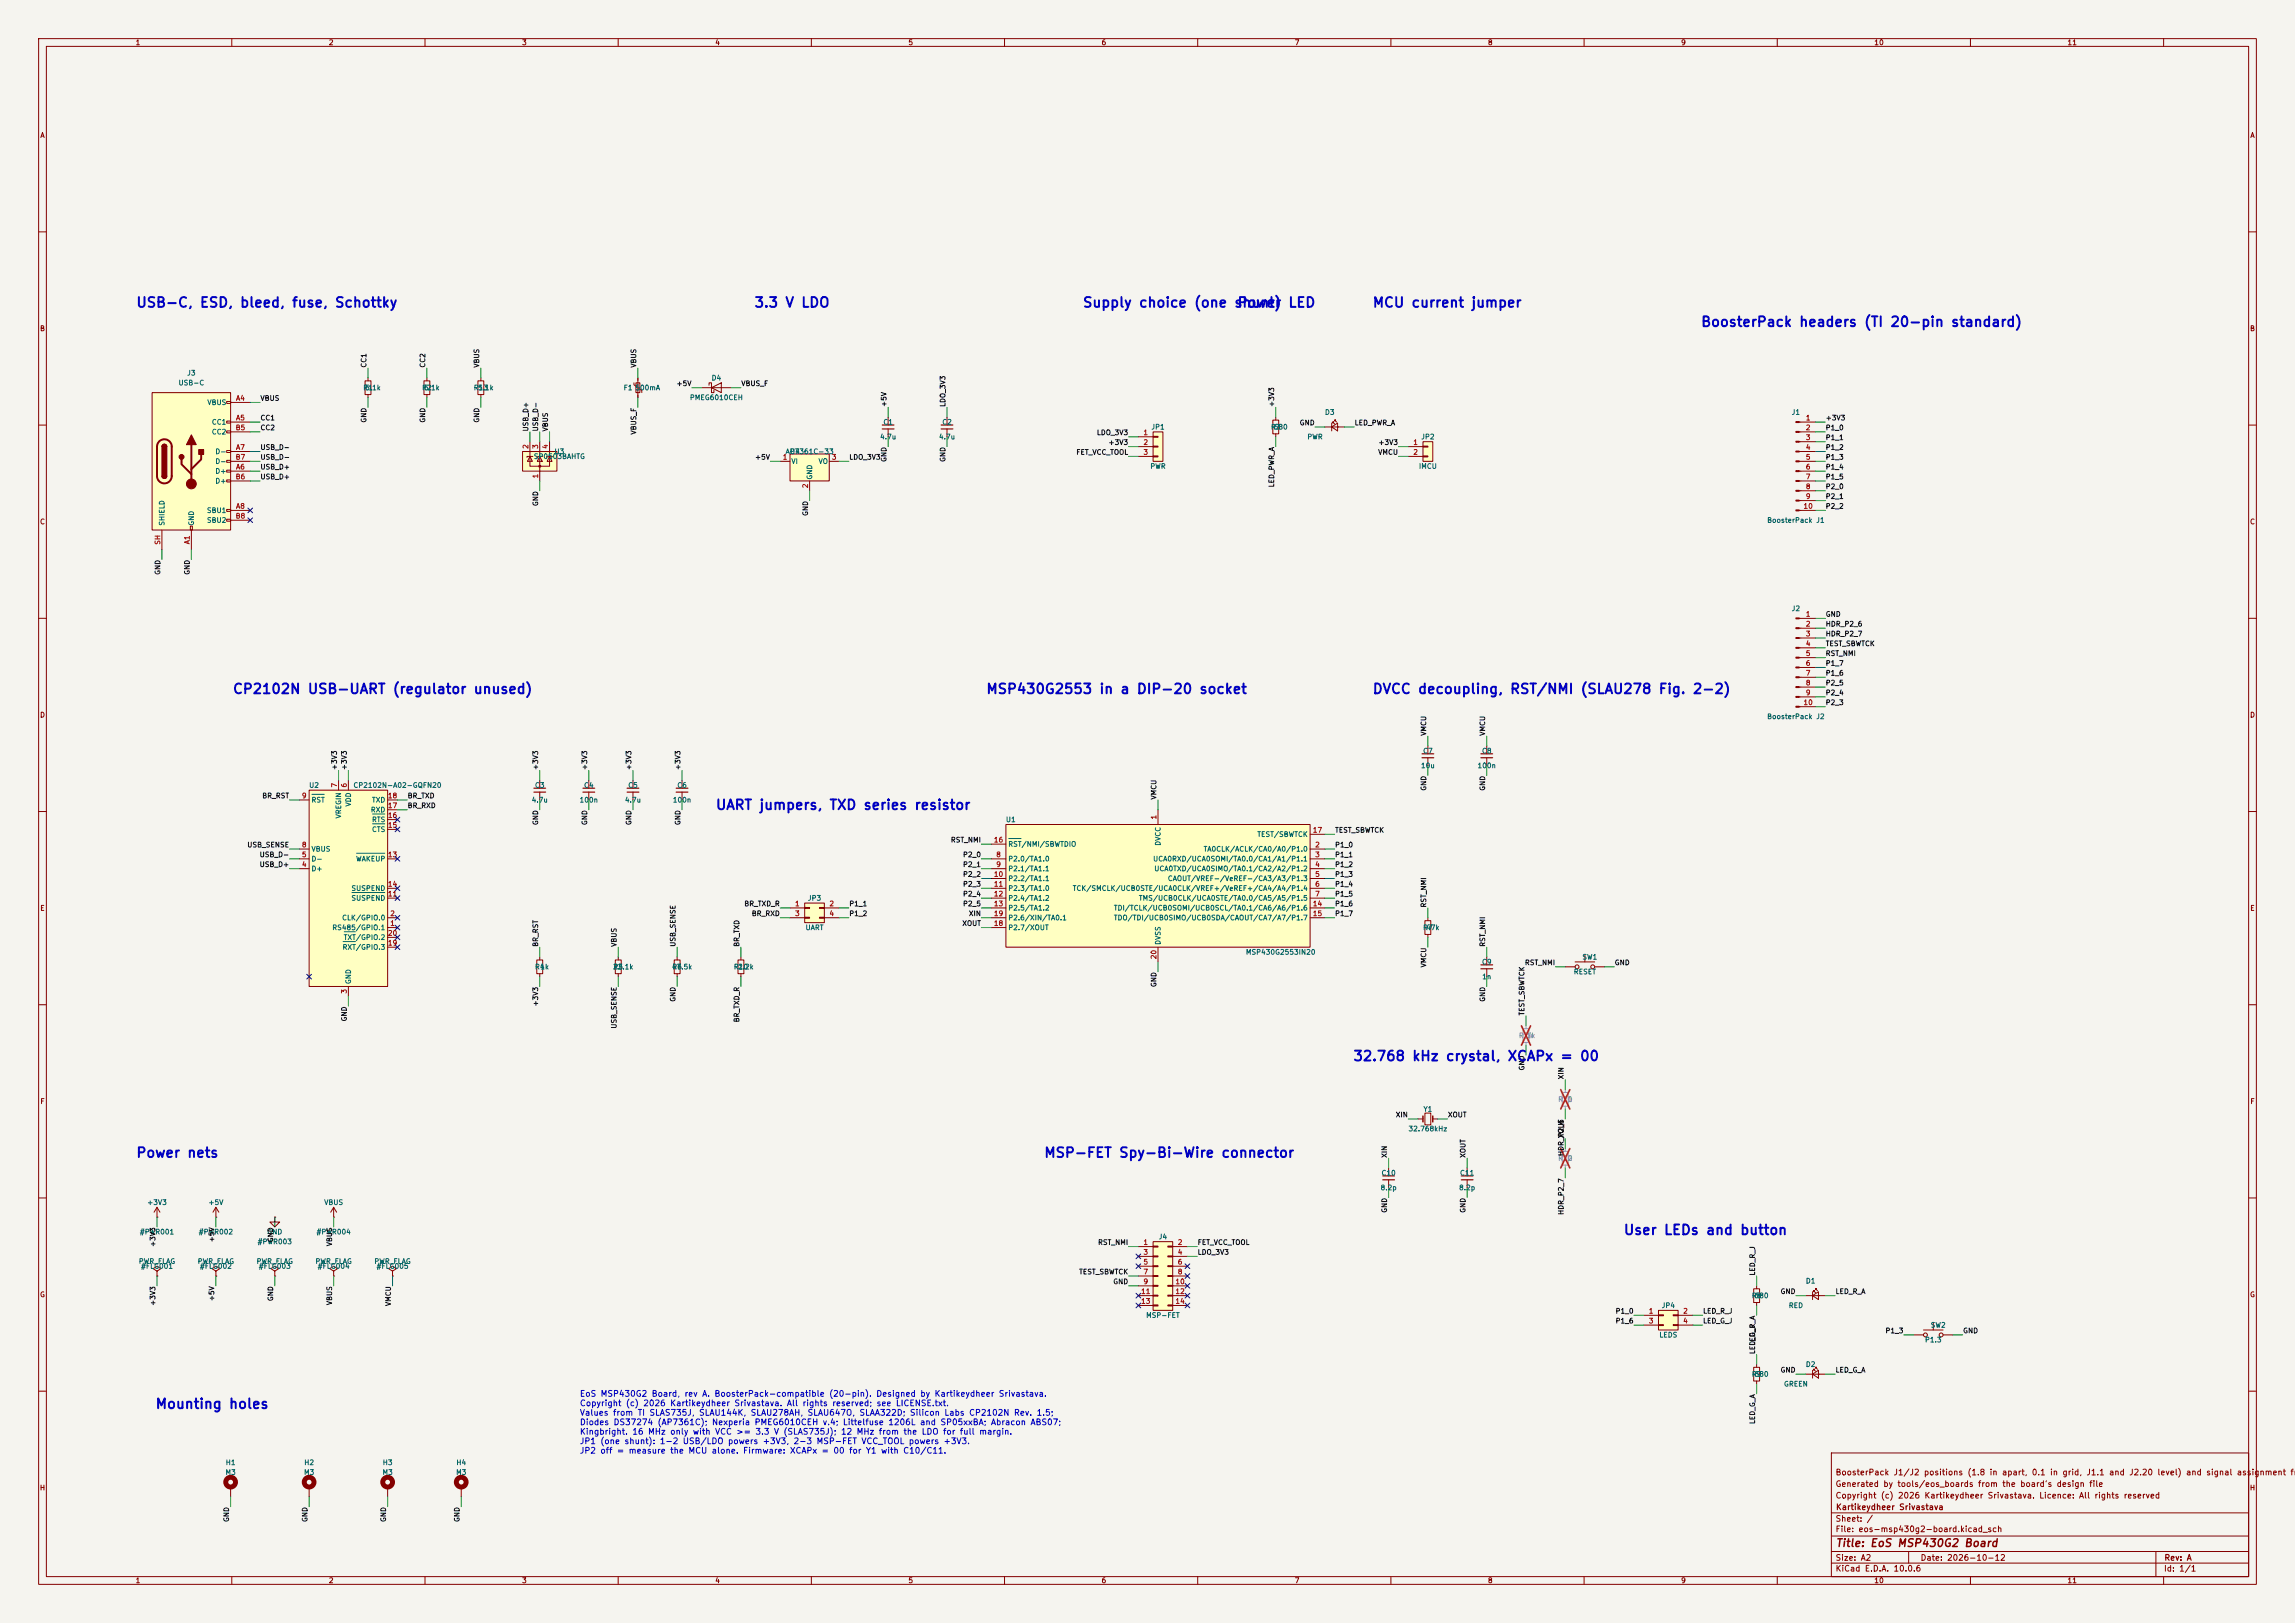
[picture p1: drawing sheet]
<svg xmlns="http://www.w3.org/2000/svg" width="594mm" height="420mm" viewBox="0 0 594 420" stroke-linecap="round" stroke-linejoin="round" font-family="sans-serif">
<defs><g id="words">
<g font-size="2.5" fill="#0000c2">
<text x="35.1" y="80.2">USB-C, ESD, bleed, fuse, Schottky</text>
<text x="195.1" y="80.2">3.3 V LDO</text>
<text x="280.1" y="80.2">Supply choice (one shunt) LED</text>
<text x="320.1" y="80.2">Power</text>
<text x="355.1" y="80.2">MCU current jumper</text>
<text x="440.1" y="85.2">BoosterPack headers (TI 20-pin standard)</text>
<text x="60.1" y="180.2">CP2102N USB-UART (regulator unused)</text>
<text x="255.1" y="180.2">MSP430G2553 in a DIP-20 socket</text>
<text x="355.1" y="180.2">DVCC decoupling, RST/NMI (SLAU278 Fig. 2-2)</text>
<text x="185.1" y="210.2">UART jumpers, TXD series resistor</text>
<text x="350.1" y="275.2">32.768 kHz crystal, XCAPx = 00</text>
<text x="35.1" y="300.2">Power nets</text>
<text x="270.1" y="300.2">MSP-FET Spy-Bi-Wire connector</text>
<text x="420.1" y="320.2">User LEDs and button</text>
<text x="40.1" y="365.2">Mounting holes</text>
</g>
<text font-size="2" fill="#840000" x="475" y="400.8">Title: EoS MSP430G2 Board</text>
<g font-size="1.5" fill="#0000c2">
<text x="149.9" y="361.8">EoS MSP430G2 Board, rev A. BoosterPack-compatible (20-pin). Designed by Kartikeydheer Srivastava.</text>
<text x="149.9" y="364.3">Copyright (c) 2026 Kartikeydheer Srivastava. All rights reserved; see LICENSE.txt.</text>
<text x="149.9" y="366.7">Values from TI SLAS735J, SLAU144K, SLAU278AH, SLAU647O, SLAA322D; Silicon Labs CP2102N Rev. 1.5;</text>
<text x="149.9" y="369.2">Diodes DS37274 (AP7361C); Nexperia PMEG6010CEH v.4; Littelfuse 1206L and SP05xxBA; Abracon ABS07;</text>
<text x="149.9" y="371.6">Kingbright. 16 MHz only with VCC &gt;= 3.3 V (SLAS735J); 12 MHz from the LDO for full margin.</text>
<text x="149.9" y="374.1">JP1 (one shunt): 1-2 USB/LDO powers +3V3, 2-3 MSP-FET VCC_TOOL powers +3V3.</text>
<text x="149.9" y="376.5">JP2 off = measure the MCU alone. Firmware: XCAPx = 00 for Y1 with C10/C11.</text>
</g>
<g font-size="1.5" fill="#840000">
<text x="475" y="382.1">BoosterPack J1/J2 positions (1.8 in apart, 0.1 in grid, J1.1 and J2.20 level) and signal assignment fro</text>
<text x="475" y="388.1">Copyright (c) 2026 Kartikeydheer Srivastava. Licence: All rights reserved</text>
<text x="475" y="385.1">Generated by tools/eos_boards from the board's design file</text>
<text x="475" y="394.1">Sheet: /</text>
<text x="475.1" y="391.1">Kartikeydheer Srivastava</text>
<text x="475" y="396.8">File: eos-msp430g2-board.kicad_sch</text>
<text x="475" y="407">KiCad E.D.A. 10.0.6</text>
<text x="475" y="404.2">Size: A2</text>
<text x="497" y="404.2">Date: 2026-10-12</text>
<text x="560" y="407">Id: 1/1</text>
<text x="560.1" y="404.2">Rev: A</text>
</g>
<g font-size="1.3" fill="#840000">
<text x="35" y="12">1</text>
<text x="85" y="12">2</text>
<text x="135" y="12">3</text>
<text x="185" y="12">4</text>
<text x="235" y="12">5</text>
<text x="285" y="12">6</text>
<text x="335" y="12">7</text>
<text x="385" y="12">8</text>
<text x="435" y="12">9</text>
<text x="485" y="12">10</text>
<text x="535" y="12">11</text>
<text x="10.3" y="36">A</text>
<text x="582.3" y="36">A</text>
<text x="10.2" y="86">B</text>
<text x="582.2" y="86">B</text>
<text x="10.2" y="136">C</text>
<text x="582.2" y="136">C</text>
<text x="10.2" y="186">D</text>
<text x="582.2" y="186">D</text>
<text x="10.3" y="236">E</text>
<text x="582.3" y="236">E</text>
<text x="10.3" y="286">F</text>
<text x="582.3" y="286">F</text>
<text x="10.2" y="336">G</text>
<text x="582.2" y="336">G</text>
<text x="10.2" y="386">H</text>
<text x="582.2" y="386">H</text>
<text x="35" y="410">1</text>
<text x="85" y="410">2</text>
<text x="135" y="410">3</text>
<text x="185" y="410">4</text>
<text x="235" y="410">5</text>
<text x="285" y="410">6</text>
<text x="335" y="410">7</text>
<text x="385" y="410">8</text>
<text x="435" y="410">9</text>
<text x="485" y="410">10</text>
<text x="535" y="410">11</text>
</g>
<g font-size="1.3" fill="#0f0f0f">
<text x="95.1" y="95.3" transform="rotate(-90 95.1 95.3)">CC1</text>
<text x="110.4" y="95.3" transform="rotate(-90 110.4 95.3)">CC2</text>
<text x="124.3" y="95.3" transform="rotate(-90 124.3 95.3)">VBUS</text>
<text x="165" y="95.3" transform="rotate(-90 165 95.3)">VBUS</text>
<text x="175" y="100.2">+5V</text>
<text x="191.7" y="100.2">VBUS_F</text>
<text x="67.3" y="104">VBUS</text>
<text x="229.7" y="105.4" transform="rotate(-90 229.7 105.4)">+5V</text>
<text x="245" y="105.4" transform="rotate(-90 245 105.4)">LDO_3V3</text>
<text x="330.1" y="105.4" transform="rotate(-90 330.1 105.4)">+3V3</text>
<text x="67.3" y="109.1">CC1</text>
<text x="67.3" y="111.6">CC2</text>
<text x="95.1" y="109.5" transform="rotate(-90 95.1 109.5)">GND</text>
<text x="110.4" y="109.5" transform="rotate(-90 110.4 109.5)">GND</text>
<text x="124.3" y="109.5" transform="rotate(-90 124.3 109.5)">GND</text>
<text x="137" y="111.8" transform="rotate(-90 137 111.8)">USB_D+</text>
<text x="139.6" y="111.8" transform="rotate(-90 139.6 111.8)">USB_D-</text>
<text x="142.1" y="111.8" transform="rotate(-90 142.1 111.8)">VBUS</text>
<text x="165" y="112.6" transform="rotate(-90 165 112.6)">VBUS_F</text>
<text x="283.8" y="112.9">LDO_3V3</text>
<text x="336.3" y="110.4">GND</text>
<text x="350.5" y="110.4">LED_PWR_A</text>
<text x="472.4" y="109.1">+3V3</text>
<text x="472.4" y="111.6">P1_0</text>
<text x="67.3" y="119.3">USB_D-</text>
<text x="67.3" y="116.7">USB_D-</text>
<text x="195.3" y="119.3">+5V</text>
<text x="219.7" y="119.3">LDO_3V3</text>
<text x="229.7" y="119.7" transform="rotate(-90 229.7 119.7)">GND</text>
<text x="245" y="119.7" transform="rotate(-90 245 119.7)">GND</text>
<text x="278.4" y="118">FET_VCC_TOOL</text>
<text x="286.8" y="115.4">+3V3</text>
<text x="356.6" y="118">VMCU</text>
<text x="356.6" y="115.4">+3V3</text>
<text x="472.4" y="114.2">P1_1</text>
<text x="472.4" y="116.7">P1_2</text>
<text x="472.4" y="119.3">P1_3</text>
<text x="67.3" y="124.3">USB_D+</text>
<text x="67.3" y="121.8">USB_D+</text>
<text x="472.4" y="121.8">P1_4</text>
<text x="472.4" y="124.3">P1_5</text>
<text x="139.6" y="131.1" transform="rotate(-90 139.6 131.1)">GND</text>
<text x="330.1" y="126.3" transform="rotate(-90 330.1 126.3)">LED_PWR_A</text>
<text x="472.4" y="126.9">P2_0</text>
<text x="472.4" y="129.4">P2_1</text>
<text x="472.4" y="132">P2_2</text>
<text x="209.4" y="133.6" transform="rotate(-90 209.4 133.6)">GND</text>
<text x="41.8" y="148.9" transform="rotate(-90 41.8 148.9)">GND</text>
<text x="49.4" y="148.9" transform="rotate(-90 49.4 148.9)">GND</text>
<text x="472.4" y="159.9">GND</text>
<text x="472.4" y="162.4">HDR_P2_6</text>
<text x="472.4" y="165">HDR_P2_7</text>
<text x="472.4" y="167.5">TEST_SBWTCK</text>
<text x="472.4" y="170.1">RST_NMI</text>
<text x="472.4" y="172.6">P1_7</text>
<text x="472.4" y="175.1">P1_6</text>
<text x="472.4" y="177.7">P2_5</text>
<text x="472.4" y="180.2">P2_4</text>
<text x="472.4" y="182.8">P2_3</text>
<text x="369.4" y="190.5" transform="rotate(-90 369.4 190.5)">VMCU</text>
<text x="384.7" y="190.5" transform="rotate(-90 384.7 190.5)">VMCU</text>
<text x="87.5" y="199.4" transform="rotate(-90 87.5 199.4)">+3V3</text>
<text x="90" y="199.4" transform="rotate(-90 90 199.4)">+3V3</text>
<text x="139.6" y="199.4" transform="rotate(-90 139.6 199.4)">+3V3</text>
<text x="152.3" y="199.4" transform="rotate(-90 152.3 199.4)">+3V3</text>
<text x="163.7" y="199.4" transform="rotate(-90 163.7 199.4)">+3V3</text>
<text x="176.4" y="199.4" transform="rotate(-90 176.4 199.4)">+3V3</text>
<text x="67.7" y="206.9">BR_RST</text>
<text x="105.4" y="209.4">BR_RXD</text>
<text x="105.4" y="206.9">BR_TXD</text>
<text x="299.6" y="207" transform="rotate(-90 299.6 207)">VMCU</text>
<text x="369.4" y="204.8" transform="rotate(-90 369.4 204.8)">GND</text>
<text x="384.7" y="204.8" transform="rotate(-90 384.7 204.8)">GND</text>
<text x="139.6" y="213.6" transform="rotate(-90 139.6 213.6)">GND</text>
<text x="152.3" y="213.6" transform="rotate(-90 152.3 213.6)">GND</text>
<text x="163.7" y="213.6" transform="rotate(-90 163.7 213.6)">GND</text>
<text x="176.4" y="213.6" transform="rotate(-90 176.4 213.6)">GND</text>
<text x="345.4" y="215.8">TEST_SBWTCK</text>
<text x="63.9" y="219.6">USB_SENSE</text>
<text x="246" y="218.3">RST_NMI</text>
<text x="345.4" y="219.6">P1_0</text>
<text x="67.1" y="224.7">USB_D+</text>
<text x="67.1" y="222.1">USB_D-</text>
<text x="249.1" y="222.1">P2_0</text>
<text x="249.1" y="227.2">P2_2</text>
<text x="249.1" y="224.7">P2_1</text>
<text x="345.4" y="227.2">P1_3</text>
<text x="345.4" y="224.7">P1_2</text>
<text x="345.4" y="222.1">P1_1</text>
<text x="249.1" y="232.3">P2_4</text>
<text x="249.1" y="229.7">P2_3</text>
<text x="345.4" y="232.3">P1_5</text>
<text x="345.4" y="229.7">P1_4</text>
<text x="192.5" y="234.8">BR_TXD_R</text>
<text x="194.4" y="237.4">BR_RXD</text>
<text x="219.7" y="237.4">P1_2</text>
<text x="219.7" y="234.8">P1_1</text>
<text x="248.9" y="239.9">XOUT</text>
<text x="249.1" y="234.8">P2_5</text>
<text x="250.6" y="237.4">XIN</text>
<text x="345.4" y="237.4">P1_7</text>
<text x="345.4" y="234.8">P1_6</text>
<text x="369.4" y="235" transform="rotate(-90 369.4 235)">RST_NMI</text>
<text x="139.6" y="245.1" transform="rotate(-90 139.6 245.1)">BR_RST</text>
<text x="159.9" y="245.1" transform="rotate(-90 159.9 245.1)">VBUS</text>
<text x="175.1" y="245.1" transform="rotate(-90 175.1 245.1)">USB_SENSE</text>
<text x="191.6" y="245.1" transform="rotate(-90 191.6 245.1)">BR_TXD</text>
<text x="384.7" y="245.1" transform="rotate(-90 384.7 245.1)">RST_NMI</text>
<text x="369.4" y="250.5" transform="rotate(-90 369.4 250.5)">VMCU</text>
<text x="394.6" y="250.1">RST_NMI</text>
<text x="417.8" y="250.1">GND</text>
<text x="299.6" y="255.6" transform="rotate(-90 299.6 255.6)">GND</text>
<text x="139.6" y="260.6" transform="rotate(-90 139.6 260.6)">+3V3</text>
<text x="175.1" y="259.4" transform="rotate(-90 175.1 259.4)">GND</text>
<text x="384.7" y="259.4" transform="rotate(-90 384.7 259.4)">GND</text>
<text x="394.8" y="262.9" transform="rotate(-90 394.8 262.9)">TEST_SBWTCK</text>
<text x="90" y="264.4" transform="rotate(-90 90 264.4)">GND</text>
<text x="159.9" y="266.3" transform="rotate(-90 159.9 266.3)">USB_SENSE</text>
<text x="191.6" y="264.7" transform="rotate(-90 191.6 264.7)">BR_TXD_R</text>
<text x="394.8" y="277.1" transform="rotate(-90 394.8 277.1)">GND</text>
<text x="405" y="279.4" transform="rotate(-90 405 279.4)">XIN</text>
<text x="361.1" y="289.4">XIN</text>
<text x="374.6" y="289.4">XOUT</text>
<text x="359.3" y="299.7" transform="rotate(-90 359.3 299.7)">XIN</text>
<text x="379.6" y="299.7" transform="rotate(-90 379.6 299.7)">XOUT</text>
<text x="405" y="299.3" transform="rotate(-90 405 299.3)">HDR_P2_6</text>
<text x="405" y="294.7" transform="rotate(-90 405 294.7)">XOUT</text>
<text x="359.3" y="314" transform="rotate(-90 359.3 314)">GND</text>
<text x="379.6" y="314" transform="rotate(-90 379.6 314)">GND</text>
<text x="405" y="314.5" transform="rotate(-90 405 314.5)">HDR_P2_7</text>
<text x="40.5" y="322.8" transform="rotate(-90 40.5 322.8)">+3V3</text>
<text x="55.8" y="321.6" transform="rotate(-90 55.8 321.6)">+5V</text>
<text x="71" y="321.6" transform="rotate(-90 71 321.6)">GND</text>
<text x="86.2" y="322.6" transform="rotate(-90 86.2 322.6)">VBUS</text>
<text x="284.1" y="322.5">RST_NMI</text>
<text x="309.9" y="322.5">FET_VCC_TOOL</text>
<text x="309.9" y="325">LDO_3V3</text>
<text x="279.2" y="330.1">TEST_SBWTCK</text>
<text x="288" y="332.6">GND</text>
<text x="454.5" y="330.2" transform="rotate(-90 454.5 330.2)">LED_R_J</text>
<text x="460.7" y="335.2">GND</text>
<text x="475" y="335.2">LED_R_A</text>
<text x="40.5" y="338" transform="rotate(-90 40.5 338)">+3V3</text>
<text x="55.8" y="336.8" transform="rotate(-90 55.8 336.8)">+5V</text>
<text x="71" y="336.8" transform="rotate(-90 71 336.8)">GND</text>
<text x="86.2" y="337.9" transform="rotate(-90 86.2 337.9)">VBUS</text>
<text x="101.5" y="338.1" transform="rotate(-90 101.5 338.1)">VMCU</text>
<text x="418" y="340.2">P1_0</text>
<text x="440.7" y="340.2">LED_R_J</text>
<text x="418" y="342.8">P1_6</text>
<text x="440.7" y="342.8">LED_G_J</text>
<text x="487.9" y="345.3">P1_3</text>
<text x="508" y="345.3">GND</text>
<text x="454.5" y="350.5" transform="rotate(-90 454.5 350.5)">LED_G_J</text>
<text x="454.5" y="348.3" transform="rotate(-90 454.5 348.3)">LED_R_A</text>
<text x="460.7" y="355.5">GND</text>
<text x="475" y="355.5">LED_G_A</text>
<text x="454.5" y="368.6" transform="rotate(-90 454.5 368.6)">LED_G_A</text>
<text x="59.6" y="394" transform="rotate(-90 59.6 394)">GND</text>
<text x="79.9" y="394" transform="rotate(-90 79.9 394)">GND</text>
<text x="100.2" y="394" transform="rotate(-90 100.2 394)">GND</text>
<text x="119.3" y="394" transform="rotate(-90 119.3 394)">GND</text>
</g>
<g font-size="1.3" fill="#006464">
<text x="46.1" y="100">USB-C</text>
<text x="48.3" y="97.5">J3</text>
<text x="93.9" y="101.3">R1</text>
<text x="94.4" y="101.3">5.1k</text>
<text x="109.1" y="101.3">R2</text>
<text x="109.6" y="101.3">5.1k</text>
<text x="122.5" y="101.3">R13</text>
<text x="123.6" y="101.3">5.1k</text>
<text x="161.3" y="101.3">F1</text>
<text x="164.3" y="101.3">500mA</text>
<text x="184.1" y="98.8">D4</text>
<text x="53.5" y="105.1">VBUS</text>
<text x="178.4" y="103.8">PMEG6010CEH</text>
<text x="342.8" y="107.6">D3</text>
<text x="463.6" y="107.6">J1</text>
<text x="54.7" y="110.2">CC1</text>
<text x="54.7" y="112.7">CC2</text>
<text x="227.7" y="114">4.7u</text>
<text x="228.5" y="110.2">C1</text>
<text x="242.9" y="114">4.7u</text>
<text x="243.7" y="110.2">C2</text>
<text x="297.9" y="111.5">JP1</text>
<text x="328.8" y="111.5">R3</text>
<text x="329.5" y="111.5">680</text>
<text x="338.2" y="114">PWR</text>
<text x="367.7" y="114">JP2</text>
<text x="55.6" y="117.8">D-</text>
<text x="138" y="119.1">SP0503BAHTG</text>
<text x="143.4" y="117.8">U3</text>
<text x="203.2" y="117.8">AP7361C-33</text>
<text x="204.3" y="117.8">U4</text>
<text x="55.6" y="122.9">D+</text>
<text x="55.6" y="125.4">D+</text>
<text x="55.6" y="120.3">D-</text>
<text x="204.7" y="120.3">VI</text>
<text x="210.5" y="124.2" transform="rotate(-90 210.5 124.2)">GND</text>
<text x="211.7" y="120.3">VO</text>
<text x="297.6" y="121.6">PWR</text>
<text x="367.1" y="121.6">IMCU</text>
<text x="42.9" y="136.2" transform="rotate(-90 42.9 136.2)">SHIELD</text>
<text x="50.5" y="136.2" transform="rotate(-90 50.5 136.2)">GND</text>
<text x="53.4" y="133">SBU1</text>
<text x="53.4" y="135.6">SBU2</text>
<text x="457.3" y="135.6">BoosterPack J1</text>
<text x="463.6" y="158.4">J2</text>
<text x="457.3" y="186.4">BoosterPack J2</text>
<text x="368.2" y="195.3">C7</text>
<text x="383.4" y="195.3">C8</text>
<text x="367.7" y="199.1">10u</text>
<text x="382.3" y="199.1">100n</text>
<text x="79.9" y="204.2">U2</text>
<text x="80.5" y="208">RST</text>
<text x="91.1" y="208.8" transform="rotate(-90 91.1 208.8)">VDD</text>
<text x="91.3" y="204.2">CP2102N-A02-GQFN20</text>
<text x="96.1" y="208">TXD</text>
<text x="137.5" y="208">4.7u</text>
<text x="138.3" y="204.2">C3</text>
<text x="149.9" y="208">100n</text>
<text x="151" y="204.2">C4</text>
<text x="161.6" y="208">4.7u</text>
<text x="162.5" y="204.2">C5</text>
<text x="174" y="208">100n</text>
<text x="175.2" y="204.2">C6</text>
<text x="88.6" y="211.9" transform="rotate(-90 88.6 211.9)">VREGIN</text>
<text x="95.8" y="210.5">RXD</text>
<text x="96.1" y="215.6">CTS</text>
<text x="96.1" y="213.1">RTS</text>
<text x="260.2" y="213.1">U1</text>
<text x="80.5" y="220.7">VBUS</text>
<text x="260.8" y="219.4">RST/NMI/SBWTDIO</text>
<text x="300.7" y="219" transform="rotate(-90 300.7 219)">DVCC</text>
<text x="311.4" y="220.7">TA0CLK/ACLK/CA0/A0/P1.0</text>
<text x="325.3" y="216.9">TEST/SBWTCK</text>
<text x="80.5" y="225.8">D+</text>
<text x="80.5" y="223.2">D-</text>
<text x="92" y="223.2">WAKEUP</text>
<text x="260.8" y="223.2">P2.0/TA1.0</text>
<text x="260.8" y="225.8">P2.1/TA1.1</text>
<text x="298.3" y="223.2">UCA0RXD/UCA0SOMI/TA0.0/CA1/A1/P1.1</text>
<text x="298.6" y="225.8">UCA0TXD/UCA0SIMO/TA0.1/CA2/A2/P1.2</text>
<text x="90.8" y="233.4">SUSPEND</text>
<text x="90.8" y="230.8">SUSPEND</text>
<text x="209" y="233.4">JP3</text>
<text x="260.8" y="228.3">P2.2/TA1.1</text>
<text x="260.8" y="230.8">P2.3/TA1.0</text>
<text x="260.8" y="233.4">P2.4/TA1.2</text>
<text x="277.5" y="230.8">TCK/SMCLK/UCB0STE/UCA0CLK/VREF+/VeREF+/CA4/A4/P1.4</text>
<text x="294.6" y="233.4">TMS/UCB0CLK/UCA0STE/TA0.0/CA5/A5/P1.5</text>
<text x="302.1" y="228.3">CAOUT/VREF-/VeREF-/CA3/A3/P1.3</text>
<text x="88.4" y="238.5">CLK/GPIO.0</text>
<text x="260.8" y="235.9">P2.5/TA1.2</text>
<text x="260.8" y="238.5">P2.6/XIN/TA0.1</text>
<text x="288.2" y="238.5">TDO/TDI/UCB0SIMO/UCB0SDA/CAOUT/CA7/A7/P1.7</text>
<text x="288.2" y="235.9">TDI/TCLK/UCB0SOMI/UCB0SCL/TA0.1/CA6/A6/P1.6</text>
<text x="85.9" y="241">RS485/GPIO.1</text>
<text x="88.8" y="243.5">TXT/GPIO.2</text>
<text x="208.4" y="241">UART</text>
<text x="260.8" y="241">P2.7/XOUT</text>
<text x="300.7" y="244.6" transform="rotate(-90 300.7 244.6)">DVSS</text>
<text x="368.2" y="241">R7</text>
<text x="369" y="241">47k</text>
<text x="88.5" y="246.1">RXT/GPIO.3</text>
<text x="138.3" y="251.2">R4</text>
<text x="139.7" y="251.2">1k</text>
<text x="158.5" y="251.2">22.1k</text>
<text x="158.7" y="251.2">R5</text>
<text x="173.8" y="251.2">47.5k</text>
<text x="173.9" y="251.2">R6</text>
<text x="189.8" y="251.2">R10</text>
<text x="190.9" y="251.2">2.2k</text>
<text x="322.3" y="247.3">MSP430G2553IN20</text>
<text x="383.4" y="249.9">C9</text>
<text x="409.4" y="248.6">SW1</text>
<text x="91.1" y="254.8" transform="rotate(-90 91.1 254.8)">GND</text>
<text x="383.5" y="253.7">1n</text>
<text x="407.2" y="252.4">RESET</text>
<text x="368.3" y="288">Y1</text>
<text x="364.4" y="293.1">32.768kHz</text>
<text x="357.4" y="304.5">C10</text>
<text x="377.8" y="304.5">C11</text>
<text x="357.2" y="308.3">8.2p</text>
<text x="377.5" y="308.3">8.2p</text>
<text x="38" y="312.1">+3V3</text>
<text x="53.8" y="312.1">+5V</text>
<text x="83.8" y="312.1">VBUS</text>
<text x="36.1" y="319.7">#PWR001</text>
<text x="51.3" y="319.7">#PWR002</text>
<text x="66.5" y="322.3">#PWR003</text>
<text x="69.1" y="319.7">GND</text>
<text x="81.8" y="319.7">#PWR004</text>
<text x="299.8" y="321">J4</text>
<text x="35.8" y="327.4">PWR_FLAG</text>
<text x="36.4" y="328.6">#FLG001</text>
<text x="51" y="327.4">PWR_FLAG</text>
<text x="51.6" y="328.6">#FLG002</text>
<text x="66.3" y="327.4">PWR_FLAG</text>
<text x="66.9" y="328.6">#FLG003</text>
<text x="81.5" y="327.4">PWR_FLAG</text>
<text x="82.1" y="328.6">#FLG004</text>
<text x="96.8" y="327.4">PWR_FLAG</text>
<text x="97.3" y="328.6">#FLG005</text>
<text x="467.3" y="332.4">D1</text>
<text x="296.5" y="341.3">MSP-FET</text>
<text x="429.9" y="338.8">JP4</text>
<text x="453.3" y="336.2">R8</text>
<text x="454" y="336.2">680</text>
<text x="462.8" y="338.8">RED</text>
<text x="429.3" y="346.4">LEDS</text>
<text x="498.1" y="347.7">P1.3</text>
<text x="499.6" y="343.9">SW2</text>
<text x="453.3" y="356.6">R9</text>
<text x="454" y="356.6">680</text>
<text x="461.6" y="359.1">GREEN</text>
<text x="467.3" y="354">D2</text>
<text x="58.2" y="382">M3</text>
<text x="58.3" y="379.4">H1</text>
<text x="78.6" y="382">M3</text>
<text x="78.6" y="379.4">H2</text>
<text x="98.9" y="382">M3</text>
<text x="98.9" y="379.4">H3</text>
<text x="117.9" y="382">M3</text>
<text x="118" y="379.4">H4</text>
</g>
<g font-size="1.3" fill="#a90000">
<text x="61" y="104">A4</text>
<text x="60.9" y="111.6">B5</text>
<text x="61" y="109.1">A5</text>
<text x="295.8" y="112.9">1</text>
<text x="467.3" y="109.1">1</text>
<text x="467.3" y="111.6">2</text>
<text x="60.9" y="119.2">B7</text>
<text x="61" y="116.7">A7</text>
<text x="137" y="116.3" transform="rotate(-90 137 116.3)">2</text>
<text x="139.6" y="116.3" transform="rotate(-90 139.6 116.3)">3</text>
<text x="142.1" y="116.3" transform="rotate(-90 142.1 116.3)">4</text>
<text x="202.5" y="119.2">1</text>
<text x="215.2" y="119.2">3</text>
<text x="295.8" y="115.4">2</text>
<text x="295.8" y="118">3</text>
<text x="365.7" y="115.4">1</text>
<text x="365.7" y="118">2</text>
<text x="467.3" y="114.2">3</text>
<text x="467.3" y="116.7">4</text>
<text x="467.3" y="119.2">5</text>
<text x="60.9" y="124.3">B6</text>
<text x="61" y="121.8">A6</text>
<text x="139.6" y="123.9" transform="rotate(-90 139.6 123.9)">1</text>
<text x="467.3" y="121.8">6</text>
<text x="467.3" y="124.3">7</text>
<text x="61" y="131.9">A8</text>
<text x="209.4" y="126.5" transform="rotate(-90 209.4 126.5)">2</text>
<text x="466.7" y="131.9">10</text>
<text x="467.3" y="126.9">8</text>
<text x="467.3" y="129.4">9</text>
<text x="60.9" y="134.5">B8</text>
<text x="41.8" y="141.1" transform="rotate(-90 41.8 141.1)">SH</text>
<text x="49.4" y="141" transform="rotate(-90 49.4 141)">A1</text>
<text x="467.3" y="159.9">1</text>
<text x="467.3" y="162.4">2</text>
<text x="467.3" y="165">3</text>
<text x="467.3" y="167.5">4</text>
<text x="467.3" y="170">5</text>
<text x="467.3" y="172.6">6</text>
<text x="467.3" y="175.1">7</text>
<text x="467.3" y="177.7">8</text>
<text x="466.7" y="182.7">10</text>
<text x="467.3" y="180.2">9</text>
<text x="87.5" y="203.9" transform="rotate(-90 87.5 203.9)">7</text>
<text x="90" y="203.9" transform="rotate(-90 90 203.9)">6</text>
<text x="78" y="206.9">9</text>
<text x="100.3" y="209.4">17</text>
<text x="100.3" y="206.9">18</text>
<text x="100.3" y="214.5">15</text>
<text x="100.3" y="212">16</text>
<text x="299.6" y="212.2" transform="rotate(-90 299.6 212.2)">1</text>
<text x="339.7" y="215.8">17</text>
<text x="78" y="219.6">8</text>
<text x="257.1" y="218.3">16</text>
<text x="340.3" y="219.6">2</text>
<text x="78" y="224.7">4</text>
<text x="78" y="222.1">5</text>
<text x="100.3" y="222.1">13</text>
<text x="257.1" y="227.2">10</text>
<text x="257.7" y="222.1">8</text>
<text x="257.7" y="224.7">9</text>
<text x="340.3" y="222.1">3</text>
<text x="340.3" y="224.7">4</text>
<text x="340.3" y="227.2">5</text>
<text x="100.3" y="232.3">11</text>
<text x="100.3" y="229.7">14</text>
<text x="257.1" y="229.7">11</text>
<text x="257.1" y="232.3">12</text>
<text x="340.3" y="229.7">6</text>
<text x="340.3" y="232.3">7</text>
<text x="100.9" y="239.9">1</text>
<text x="100.9" y="237.4">2</text>
<text x="205.6" y="234.8">1</text>
<text x="205.6" y="237.4">3</text>
<text x="214.5" y="234.8">2</text>
<text x="214.5" y="237.4">4</text>
<text x="257.1" y="234.8">13</text>
<text x="257.1" y="239.9">18</text>
<text x="257.1" y="237.4">19</text>
<text x="339.7" y="234.8">14</text>
<text x="339.7" y="237.4">15</text>
<text x="100.3" y="245">19</text>
<text x="100.3" y="242.4">20</text>
<text x="299.6" y="248.4" transform="rotate(-90 299.6 248.4)">20</text>
<text x="90" y="257.3" transform="rotate(-90 90 257.3)">3</text>
<text x="295.8" y="322.4">1</text>
<text x="304.7" y="322.4">2</text>
<text x="295.8" y="325">3</text>
<text x="295.8" y="327.5">5</text>
<text x="304.7" y="325">4</text>
<text x="304.7" y="327.5">6</text>
<text x="295.2" y="335.1">11</text>
<text x="295.8" y="330.1">7</text>
<text x="295.8" y="332.6">9</text>
<text x="304.1" y="332.6">10</text>
<text x="304.1" y="335.1">12</text>
<text x="304.7" y="330.1">8</text>
<text x="295.2" y="337.7">13</text>
<text x="304.1" y="337.7">14</text>
<text x="426.6" y="340.2">1</text>
<text x="435.5" y="340.2">2</text>
<text x="426.6" y="342.8">3</text>
<text x="435.5" y="342.8">4</text>
</g>
<g font-size="1.3" fill="#939391">
<text x="393" y="268.9">R14</text>
<text x="395" y="268.9">1k</text>
<text x="403.2" y="285.4">R11</text>
<text x="405.7" y="285.4">0</text>
<text x="403.2" y="300.7">R12</text>
<text x="405.7" y="300.7">0</text>
</g>
</g></defs>
<path d="M0 0h594v420h-594z" fill="#f5f4ef" stroke="#f5f4ef" stroke-width=".26"/>
<g fill="none" stroke="#840000" stroke-width=".26">
<path d="M10 10h574v400h-574zM12 12h570v396h-570zM60 10v2M110 10v2M160 10v2M210 10v2M260 10v2M310 10v2M360 10v2M410 10v2M460 10v2M510 10v2"/>
<path d="M560 10v2M10 60h2M582 60h2M10 110h2M329.4 108.7h1.6v3.6h-1.6zM330.2 108v.7M330.2 112.3v.7M342.9 110.5h5.1M344.7 110.5l1.5-1v2zM344.7 109.5v2M344.9 109.5v-.3h.3h-.3l.5 .5M345.4 109v-.3h.3h-.3l.5 .5"/>
<path d="M582 110h2M10 160h2M582 160h2M10 210h2M582 210h2M10 260h2M582 260h2M10 310h2M582 310h2M10 360h2M474 376h108v32h-108zM582 360h2"/>
<path d="M474 397.5h108M474 391.5h108M60 408v2M110 408v2M160 408v2M210 408v2M260 408v2M310 408v2M360 408v2M410 408v2M460 408v2M474 404.5h108"/>
<path d="M474 401.5h108M494 401.5v3M510 408v2M558 401.5v6.5M560 408v2"/>
</g>
<path d="M394.2 266.2h1.5v3.5h-1.5zM395 265.4v.8M395 269.7v.8" fill="none" stroke="#9c9b98" stroke-width=".26"/>
<path d="M393.8 265.5l2.3 5M396.1 265.5l-2.3 5" fill="none" stroke="#e12e31" stroke-width=".46"/>
<path d="M298.4 111.8h2.6v7.6h-2.6z" fill="#ffffc2"/>
<path d="M294.6 113h3.8M294.6 115.6h3.8M294.6 118.1h3.8M298.4 111.8h2.6v7.6h-2.6zM298.4 112.9h1.3v.3h-1.3zM298.4 115.4h1.3v.3h-1.3zM298.4 118h1.3v.2h-1.3z" fill="none" stroke="#840000" stroke-width=".26"/>
<path d="M260.3 213.4h78.8v31.7h-78.8z" fill="#ffffc2"/>
<g fill="none" stroke="#840000" stroke-width=".26">
<path d="M256.5 218.4h3.8M260.3 213.4h78.8v31.7h-78.8zM299.7 209.6v3.8M339.1 219.7h3.8M339.1 215.9h3.8M256.5 222.3h3.8M256.5 224.8h3.8M256.5 227.3h3.8M256.5 229.9h3.8M256.5 232.4h3.8M256.5 235h3.8M256.5 237.5h3.8"/>
<path d="M339.1 222.3h3.8M339.1 224.8h3.8M339.1 227.3h3.8M339.1 229.9h3.8M339.1 232.4h3.8M339.1 235h3.8M339.1 237.5h3.8M256.5 240h3.8M299.7 245.1v3.8"/>
</g>
<path d="M261.1 217h3.2" fill="none" stroke="#006464" stroke-width=".26"/>
<path d="M298.4 321.3h5.1v17.8h-5.1z" fill="#ffffc2"/>
<g fill="none" stroke="#840000" stroke-width=".26">
<path d="M229.9 108v2M229.9 111v2M245.1 108v2M245.1 111v2M294.6 322.6h3.8M294.6 325.1h3.8M294.6 327.7h3.8M294.6 330.2h3.8M294.6 332.7h3.8M294.6 335.3h3.8M294.6 337.8h3.8M298.4 321.3h5.1v17.8h-5.1z"/>
<path d="M298.4 322.5h1.3v.2h-1.3zM298.4 325h1.3v.2h-1.3zM298.4 327.5h1.3v.3h-1.3zM298.4 330.1h1.3v.2h-1.3zM298.4 332.6h1.3v.3h-1.3zM298.4 335.2h1.3v.2h-1.3zM298.4 337.7h1.3v.2h-1.3zM302.3 322.5h1.2v.2h-1.2zM302.3 325h1.2v.2h-1.2zM302.3 327.5h1.2v.3h-1.2zM302.3 330.1h1.2v.2h-1.2zM302.3 332.6h1.2v.3h-1.2z"/>
<path d="M302.3 335.2h1.2v.2h-1.2zM302.3 337.7h1.2v.2h-1.2zM303.5 322.6h3.8M303.5 325.1h3.8M303.5 327.7h3.8M303.5 330.2h3.8M303.5 332.7h3.8M303.5 335.3h3.8M303.5 337.8h3.8"/>
</g>
<path d="M228.3 110h3.1M228.3 111h3.1M243.6 110h3M243.6 111h3" fill="none" stroke="#840000" stroke-width=".3"/>
<path d="M208.3 233.7h5.1v5.1h-5.1z" fill="#ffffc2"/>
<path d="M204.5 235h3.8M204.5 237.5h3.8M208.3 233.7h5.1v5.1h-5.1zM208.3 234.8h1.2v.3h-1.2zM208.3 237.4h1.2v.2h-1.2zM212.1 234.8h1.3v.3h-1.3zM212.1 237.4h1.3v.2h-1.3zM213.4 235h3.8M213.4 237.5h3.8" fill="none" stroke="#840000" stroke-width=".26"/>
<path d="M39.4 101.6h20.3v35.6h-20.3z" fill="#ffffc2"/>
<g fill="none" stroke="#840000" stroke-width=".26">
<path d="M39.4 101.6h20.3v35.6h-20.3zM41.9 115.6l.2-.5 .4-.2 .5 .2 .2 .5M58.7 103.9h1v.5h-1zM58.7 109h1v.5h-1zM58.7 111.5h1v.5h-1zM58.7 116.6h1v.5h-1zM58.7 119.1h1v.5h-1zM59.7 104.1h5.1M59.7 109.2h5.1M59.7 116.8h5.1M59.7 111.8h5.1M59.7 119.4h5.1"/>
<path d="M41.9 123.2l.2 .4 .4 .2 .5-.2 .2-.4M41.9 137.2v5M49.3 136.1h.5v1.1h-.5zM49.5 137.2v5M58.7 121.7h1v.5h-1zM58.7 124.2h1v.5h-1zM58.7 131.8h1v.5h-1zM58.7 134.4h1v.5h-1zM59.7 121.9h5.1M59.7 132.1h5.1M59.7 124.5h5.1M59.7 134.6h5.1"/>
<path d="M176.5 201.9v2.1M176.5 205v2M174.5 248.4h1.5v3.6h-1.5zM175.3 247.7v.7M175.3 252v.7M191 248.4h1.5v3.6h-1.5zM191.8 247.7v.7M191.8 252v.7"/>
</g>
<path d="M41.2 114.2a1.9 1.9 0 0 1 2.1-.4 1.9 1.9 0 0 1 1.1 1.8v7.6a1.91 1.91 0 0 1-1.9 1.9 1.91 1.91 0 0 1-1.9-1.9v-7.8zM47 118.9v1.2l2.5 2.6M49.5 115.1v10.1M52.1 117.6v1.3l-2.6 2.5" fill="none" stroke="#840000" stroke-width=".51"/>
<g fill="#840000" stroke="#840000" stroke-width=".26">
<path d="M41.9 115.6h1.3v7.6h-1.3z"/>
<path d="M42.1 115.1l.7-.1 .4 .6h-1.3z"/>
<path d="M41.9 123.2h1.3l-.2 .4-.5 .2-.4-.2z"/>
<path d="M49.5 112.5l1.3 2.6h-2.5z"/>
<path d="M51.4 116.3h1.3v1.3h-1.3z"/>
<circle cx="47" cy="118.2" r=".63"/>
<circle cx="49.5" cy="125.2" r="1.27"/>
</g>
<path d="M175 204h3.1M175 205h3.1" fill="none" stroke="#840000" stroke-width=".3"/>
<path d="M204.5 117.5h10.1v7h-10.1z" fill="#ffffc2"/>
<g fill="none" stroke="#840000" stroke-width=".26">
<path d="M94.5 98.6h1.5v3.5h-1.5zM95.2 97.8v.8M109.7 98.6h1.6v3.5h-1.6zM110.5 97.8v.8M164.1 99.1v.5l2 1.5v.5M164.6 99.1h1v2.5h-1zM165.1 97.8v5.1M183.5 99.7v-.6h.6v2.5h.7v-.6M95.2 102.1v.8M110.5 102.1v.8M181.6 100.3h7.6M184.1 100.3l2.6-1.2v2.5z"/>
<path d="M201.9 119.4h2.6M204.5 117.5h10.1v7h-10.1zM214.6 119.4h2.6M465.7 119.4h4.2M465.7 109.2h4.2M465.7 111.8h4.2M465.7 114.3h4.2M465.7 116.8h4.2M209.5 124.5v2.5M465.7 121.9h4.2M465.7 124.5h4.2M465.7 127h4.2"/>
<path d="M465.7 129.5h4.2M465.7 132.1h4.2M369.6 193v2.1M369.6 196.1v2M384.8 193v2.1M384.8 196.1v2M368.8 238.3h1.5v3.5h-1.5zM369.6 237.5v.8M159.3 248.4h1.5v3.6h-1.5zM160 247.7v.7M160 252v.7M369.6 241.8v.8"/>
<path d="M384.8 247.7v2M384.8 250.7v2M40.6 315h.1M40.6 312.4l-.7 1.3M40.6 312.4l.8 1.3M40.6 312.4v2.6M55.9 315h.1M55.9 312.4l-.8 1.3M55.9 312.4l.7 1.3M55.9 312.4v2.6M71.1 315v1.2h1.3l-1.3 1.3-1.3-1.3h1.3M71.1 315h.1"/>
<path d="M86.4 315h.1M86.4 312.4l-.8 1.3M86.4 312.4l.7 1.3M86.4 312.4v2.6M40.6 328.9l1.1-.6-1.1-.6-1 .6 1 .6v1.3M40.6 330.2h.1M55.9 328.9l1-.6-1-.6-1 .6 1 .6v1.3M55.9 330.2h.1M71.1 328.9l1-.6-1-.6-1 .6 1 .6v1.3M71.1 330.2h.1M86.4 328.9l1-.6-1-.6-1.1 .6 1.1 .6v1.3M86.4 330.2h.1"/>
<path d="M101.6 328.9l1-.6-1-.6-1 .6 1 .6v1.3M101.6 330.2h.1M495.3 345.4h2.5M497.8 344.2h5.1M500.4 342.4v1.8M502.9 345.4h2.6M59.7 384.8v2.6M80 384.8v2.6M100.3 384.8v2.6M119.4 384.8v2.6"/>
<circle cx="498.3" cy="345.4" r=".51"/>
<circle cx="502.4" cy="345.4" r=".51"/>
</g>
<g fill="none" stroke="#840000" stroke-width="1.3">
<circle cx="59.7" cy="383.5" r="1.27"/>
<circle cx="80" cy="383.5" r="1.27"/>
<circle cx="100.3" cy="383.5" r="1.27"/>
<circle cx="119.4" cy="383.5" r="1.27"/>
</g>
<path d="M368 195.1h3.1M368 196.1h3.1M383.3 195.1h3M383.3 196.1h3M383.3 249.7h3M383.3 250.7h3" fill="none" stroke="#840000" stroke-width=".3"/>
<g fill="#840000" stroke="#840000" stroke-width=".26">
<path d="M464.8 109.1h.9v.2h-.9z"/>
<path d="M464.8 111.6h.9v.3h-.9z"/>
<path d="M464.8 114.2h.9v.2h-.9z"/>
<path d="M464.8 116.7h.9v.3h-.9z"/>
<path d="M464.8 119.3h.9v.2h-.9z"/>
<path d="M464.8 121.8h.9v.2h-.9z"/>
<path d="M464.8 124.3h.9v.3h-.9z"/>
<path d="M464.8 126.9h.9v.2h-.9z"/>
<path d="M464.8 129.4h.9v.3h-.9z"/>
<path d="M464.8 132h.9v.2h-.9z"/>
</g>
<path d="M429.3 339.1h5v5.1h-5z" fill="#ffffc2"/>
<g fill="none" stroke="#840000" stroke-width=".26">
<path d="M123.7 98.6h1.5v3.5h-1.5zM124.5 97.8v.8M124.5 102.1v.8M465.7 160h4.2M465.7 162.6h4.2M465.7 165.1h4.2M465.7 167.6h4.2M465.7 170.2h4.2M465.7 172.7h4.2M465.7 175.3h4.2M465.7 177.8h4.2M465.7 180.3h4.2"/>
<path d="M465.7 182.9h4.2M139.7 201.9v2.1M139.7 205v2M152.4 201.9v2.1M152.4 205v2M163.8 201.9v2.1M163.8 205v2M138.9 248.4h1.6v3.6h-1.6zM139.7 247.7v.7M139.7 252v.7M367 289.6h1.3M368.8 288h1.5v3.1h-1.5z"/>
<path d="M370.8 289.6h1.3M429.3 339.1h5v5.1h-5zM453.9 333.5h1.5v3.6h-1.5zM454.7 332.7v.8M454.7 337.1v.7M467.4 335.3h5M469.1 335.3l1.6-1v2zM469.1 334.3v2M469.4 334.3v-.3h.2h-.2l.5 .5M469.9 333.8v-.3h.3h-.3l.5 .5M425.4 340.4h3.9M425.4 342.9h3.9"/>
<path d="M429.3 340.2h1.2v.3h-1.2zM429.3 342.8h1.2v.2h-1.2zM433.1 340.2h1.2v.3h-1.2zM433.1 342.8h1.2v.2h-1.2zM434.3 340.4h3.8M434.3 342.9h3.8M453.9 353.8h1.5v3.6h-1.5zM454.7 353.1v.7M454.7 357.4v.7M467.4 355.6h5M469.1 355.6l1.6-1v2zM469.1 354.6v2"/>
<path d="M469.4 354.6v-.3h.2h-.2l.5 .5M469.9 354.1v-.3h.3h-.3l.5 .5"/>
</g>
<path d="M138.2 204h3M138.2 205h3M150.9 204h3M150.9 205h3M162.3 204h3.1M162.3 205h3.1" fill="none" stroke="#840000" stroke-width=".3"/>
<path d="M368.3 288.8v1.5M370.8 288.8v1.5" fill="none" stroke="#840000" stroke-width=".38"/>
<g fill="#840000" stroke="#840000" stroke-width=".26">
<path d="M464.8 159.9h.9v.2h-.9z"/>
<path d="M464.8 162.4h.9v.3h-.9z"/>
<path d="M464.8 165h.9v.2h-.9z"/>
<path d="M464.8 167.5h.9v.3h-.9z"/>
<path d="M464.8 170.1h.9v.2h-.9z"/>
<path d="M464.8 172.6h.9v.2h-.9z"/>
<path d="M464.8 175.1h.9v.3h-.9z"/>
<path d="M464.8 177.7h.9v.2h-.9z"/>
<path d="M464.8 180.2h.9v.3h-.9z"/>
<path d="M464.8 182.8h.9v.2h-.9z"/>
</g>
<path d="M135.3 116.8h8.8v5.1h-8.8z" fill="#ffffc2"/>
<path d="M135.3 116.8h8.8v5.1h-8.8zM137.2 118.1v2.6h5v-2.6M137.2 118.1l.6 1.3h-1.3zM137.2 114.3v3.8M137.9 118.1h-1.5v.3M139.7 118.1l.6 1.3h-1.2zM139.7 114.3v10.2M140.5 118.1h-1.6v.3M142.2 118.1l.7 1.3h-1.3zM142.2 114.3v3.8M143 118.1h-1.5v.3" fill="none" stroke="#840000" stroke-width=".26"/>
<circle cx="139.7" cy="120.6" r=".25" fill="#840000" stroke="#840000" stroke-width=".26"/>
<path d="M368.3 114.3h2.5v5.1h-2.5z" fill="#ffffc2"/>
<path d="M364.5 115.6h3.8M364.5 118.1h3.8M368.3 114.3h2.5v5.1h-2.5zM368.3 115.4h1.3v.3h-1.3zM368.3 118h1.3v.2h-1.3zM359.4 302.3v2M359.4 305.3v2" fill="none" stroke="#840000" stroke-width=".26"/>
<path d="M357.9 304.3h3M357.9 305.3h3" fill="none" stroke="#840000" stroke-width=".3"/>
<path d="M80 204.5h20.3v50.8h-20.3z" fill="#ffffc2"/>
<g fill="none" stroke="#840000" stroke-width=".26">
<path d="M77.5 219.7h2.5M77.5 207h2.5M80 204.5h20.3v50.8h-20.3zM87.6 201.9v2.6M90.2 201.9v2.6M100.3 207h2.6M100.3 214.6h2.6M100.3 212.1h2.6M100.3 209.6h2.6M77.5 224.8h2.5M77.5 222.3h2.5M100.3 237.5h2.6"/>
<path d="M100.3 222.3h2.6M100.3 232.4h2.6M100.3 229.9h2.6M90.2 255.3v2.5M100.3 240h2.6M100.3 245.1h2.6M100.3 242.6h2.6M405.1 250.2h2.6M407.7 248.9h5M410.2 247.1v1.8M412.7 250.2h2.6M379.7 302.3v2"/>
<path d="M379.7 305.3v2"/>
<circle cx="408.2" cy="250.2" r=".51"/>
<circle cx="412.2" cy="250.2" r=".51"/>
</g>
<path d="M80.7 205.6h3.2M96.4 213.2h3.2M96.4 210.6h3.2M91.1 231h8.5M92.3 220.8h7.3M88.8 243.7h3.2M89.1 241.1h2.9" fill="none" stroke="#006464" stroke-width=".26"/>
<path d="M378.2 304.3h3.1M378.2 305.3h3.1" fill="none" stroke="#840000" stroke-width=".3"/>
<path d="M404.4 282.7h1.5v3.6h-1.5zM404.4 297.9h1.5v3.6h-1.5zM405.1 281.9v.8M405.1 286.3v.7M405.1 297.2v.7M405.1 301.5v.8" fill="none" stroke="#9c9b98" stroke-width=".26"/>
<path d="M404 282l2.3 5M404 297.2l2.3 5M406.3 282l-2.3 5M406.3 297.2l-2.3 5" fill="none" stroke="#e12e31" stroke-width=".46"/>
<g fill="none" stroke="#009600" stroke-width=".26">
<path d="M95.2 95.3v2.5M110.5 95.3v2.5M124.5 95.3v2.5M165.1 95.3v2.5M64.8 119.4h2.5M64.8 111.8h2.5M64.8 104.1h2.5M64.8 116.8h2.5M64.8 109.2h2.5M95.2 102.9v2.5M110.5 102.9v2.5M124.5 102.9v2.5"/>
<path d="M137.2 111.8v2.5M139.7 111.8v2.5M142.2 111.8v2.5M165.1 102.9v2.5M179.1 100.3h2.5M189.2 100.3h2.6M199.4 119.4h2.5M217.2 119.4h2.5M229.9 105.4v2.6M229.9 113v2.6M245.1 105.4v2.6M245.1 113v2.6"/>
<path d="M292.1 115.6h2.5M292.1 118.1h2.5M292.1 113h2.5M330.2 105.4v2.6M330.2 113v2.6M340.4 110.5h2.5M348 110.5h2.5M361.9 115.6h2.6M361.9 118.1h2.6M469.9 119.4h2.5M469.9 114.3h2.5M469.9 111.8h2.5"/>
<path d="M469.9 116.8h2.5M469.9 109.2h2.5M64.8 121.9h2.5M64.8 124.5h2.5M139.7 124.5v2.5M209.5 127v2.5M469.9 121.9h2.5M469.9 132.1h2.5M469.9 129.5h2.5M469.9 127h2.5M469.9 124.5h2.5M41.9 142.2v2.6"/>
<path d="M49.5 142.2v2.6M469.9 165.1h2.5M469.9 162.6h2.5M469.9 160h2.5M469.9 175.3h2.5M469.9 172.7h2.5M469.9 170.2h2.5M469.9 167.6h2.5M469.9 177.8h2.5M87.6 199.4v2.5M90.2 199.4v2.5M139.7 199.4v2.5"/>
<path d="M152.4 199.4v2.5M163.8 199.4v2.5M176.5 199.4v2.5M369.6 190.5v2.5M369.6 198.1v2.6M384.8 190.5v2.5M384.8 198.1v2.6M469.9 182.9h2.5M469.9 180.3h2.5M74.9 219.7h2.6M74.9 207h2.6M102.9 209.6h2.5"/>
<path d="M102.9 207h2.5M139.7 207v2.6M152.4 207v2.6M163.8 207v2.6M176.5 207v2.6M254 218.4h2.5M299.7 207v2.6M342.9 215.9h2.5M342.9 219.7h2.5M74.9 222.3h2.6M74.9 224.8h2.6M201.9 235h2.6"/>
<path d="M201.9 237.5h2.6M217.2 235h2.5M217.2 237.5h2.5M254 222.3h2.5M254 224.8h2.5M254 227.3h2.5M254 229.9h2.5M254 232.4h2.5M254 235h2.5M254 237.5h2.5M342.9 222.3h2.5M342.9 224.8h2.5"/>
<path d="M342.9 227.3h2.5M342.9 229.9h2.5M342.9 232.4h2.5M342.9 235h2.5M342.9 237.5h2.5M369.6 235v2.5M90.2 257.8v2.6M139.7 245.1v2.6M139.7 252.7v2.6M160 245.1v2.6M160 252.7v2.6M175.3 245.1v2.6"/>
<path d="M175.3 252.7v2.6M191.8 245.1v2.6M191.8 252.7v2.6M254 240h2.5M299.7 248.9v2.6M369.6 242.6v2.5M384.8 245.1v2.6M384.8 252.7v2.6M402.6 250.2h2.5M415.3 250.2h2.5M395 262.9v2.5M395 270.5v2.6"/>
<path d="M405.1 279.4v2.5M359.4 299.7v2.6M364.5 289.6h2.5M372.1 289.6h2.5M379.7 299.7v2.6M405.1 287v2.6M405.1 294.6v2.6M40.6 315v2.5M55.9 315v2.5M71.1 315v2.5M86.4 315v2.5M359.4 307.3v2.6"/>
<path d="M379.7 307.3v2.6M405.1 302.3v2.5M40.6 330.2v2.5M55.9 330.2v2.5M71.1 330.2v2.5M86.4 330.2v2.5M101.6 330.2v2.5M292.1 322.6h2.5M292.1 330.2h2.5M292.1 332.7h2.5M307.3 322.6h2.6M307.3 325.1h2.6"/>
<path d="M454.7 330.2v2.5M454.7 337.8v2.6M464.8 335.3h2.6M472.4 335.3h2.6M422.9 340.4h2.5M422.9 342.9h2.5M438.1 340.4h2.6M438.1 342.9h2.6M454.7 350.5v2.6M454.7 358.1v2.6M464.8 355.6h2.6M472.4 355.6h2.6"/>
<path d="M492.8 345.4h2.5M505.5 345.4h2.5M59.7 387.4v2.5M80 387.4v2.5M100.3 387.4v2.5M119.4 387.4v2.5"/>
</g>
<g fill="none" stroke="#000084" stroke-width=".26">
<path d="M64.2 131.5l1.2 1.2M64.2 134l1.2 1.2M65.4 131.5l-1.2 1.2M65.4 134l-1.2 1.2M102.3 214l1.2 1.2M102.3 211.5l1.2 1.2M103.5 214l-1.2 1.2M103.5 211.5l-1.2 1.2M102.3 239.4l1.2 1.2M102.3 236.9l1.2 1.2M102.3 231.8l1.2 1.2M102.3 229.3l1.2 1.2"/>
<path d="M102.3 221.6l1.2 1.3M103.5 229.3l-1.2 1.2M103.5 239.4l-1.2 1.2M103.5 236.9l-1.2 1.2M103.5 231.8l-1.2 1.2M103.5 221.6l-1.2 1.3M79.4 252.1l1.2 1.2M80.6 252.1l-1.2 1.2M102.3 242l1.2 1.2M102.3 244.5l1.2 1.2M103.5 242l-1.2 1.2M103.5 244.5l-1.2 1.2"/>
<path d="M294 337.2l1.2 1.2M294 324.5l1.2 1.2M294 327.1l1.2 1.2M294 334.7l1.2 1.2M295.2 337.2l-1.2 1.2M295.2 324.5l-1.2 1.2M295.2 327.1l-1.2 1.2M295.2 334.7l-1.2 1.2M306.7 337.2l1.2 1.2M306.7 327.1l1.2 1.2M306.7 329.6l1.2 1.2M306.7 332.1l1.2 1.2"/>
<path d="M306.7 334.7l1.2 1.2M307.9 327.1l-1.2 1.2M307.9 329.6l-1.2 1.2M307.9 332.1l-1.2 1.2M307.9 334.7l-1.2 1.2M307.9 337.2l-1.2 1.2"/>
</g>
<use href="#words"/>
</svg>
